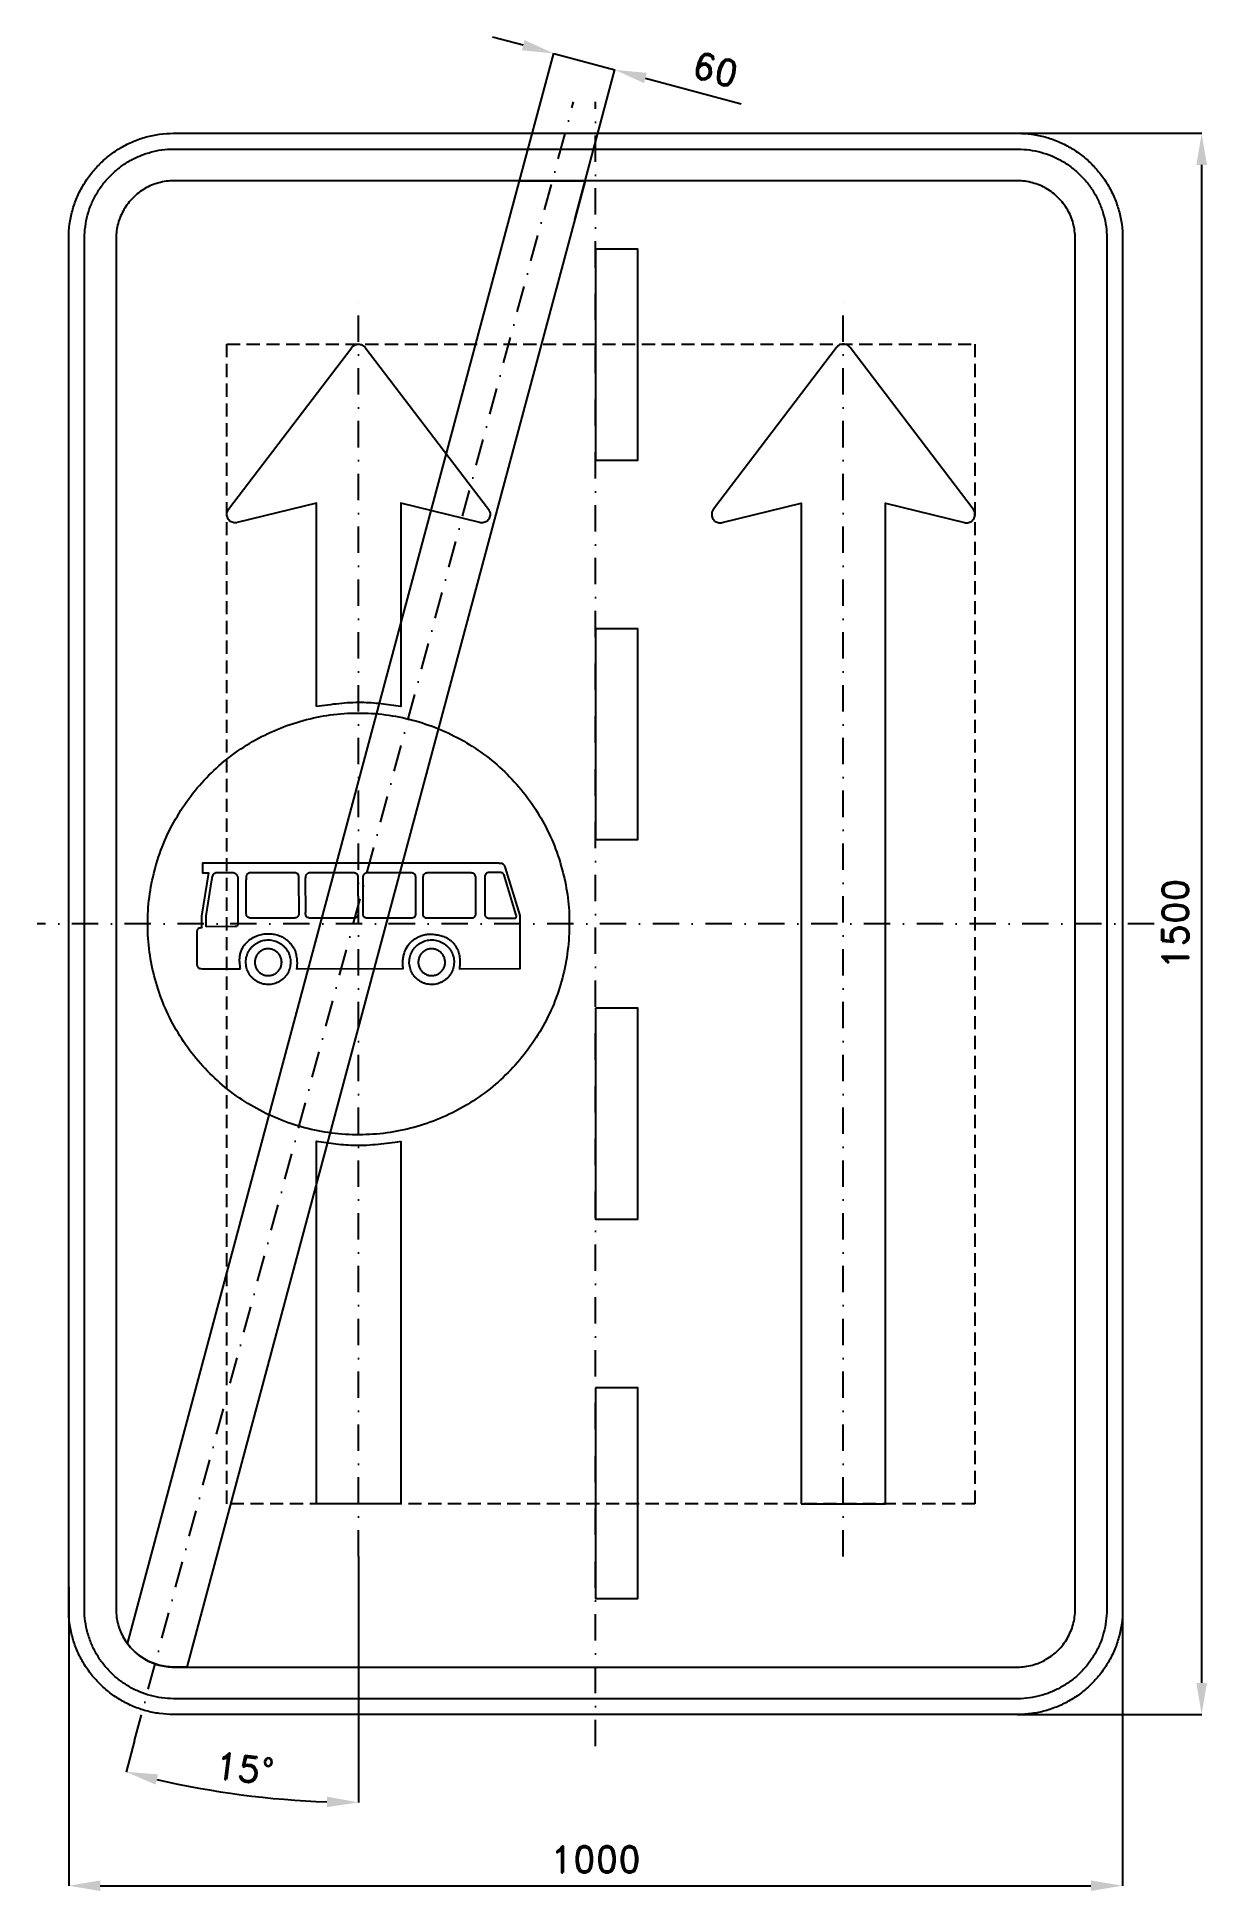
# Model space of a CAD drawing. Header units: millimetres. Extents: x -530 to 580, y -917 to 841.
import ezdxf

# ---------------------------------------------------------------- set-up
doc = ezdxf.new("R2010")
doc.units = ezdxf.units.MM
doc.header["$LTSCALE"] = 5
doc.linetypes.add('ČERCHOVANÁX2', pattern=[2, 1, -0.5, 0, -0.5])
doc.linetypes.add('ČÁRKOVANÁX2', pattern=[1.5, 1, -0.5])
doc.layers.add('Kóty', color=2, linetype='Continuous')
doc.layers.add('Značka', color=7, linetype='Continuous')
doc.styles.get("Standard").update_dxf_attribs({"font": 'romand.shx', "height": 25})
doc.dimstyles.get("Standard").update_dxf_attribs({"dimtxt": 25, "dimasz": 30, "dimexe": 0.18, "dimexo": 0.0625, "dimgap": 12.5, "dimtad": 1, "dimdec": 0, "dimzin": 0, "dimdsep": 46, "dimtxsty": 'Standard', "dimcen": 0.09, "dimadec": 0, "dimazin": 0, "dimtfac": 1, "dimtdec": 0, "dimtofl": 0, "dimtmove": 0, "dimatfit": 3, "dimfxl": 1, "dimtolj": 1, "dimtzin": 0, "dimarcsym": 0})

msp = doc.modelspace()

# ---------------------------------------------------------------- blocks, each defined once
blk = doc.blocks.new('*D0')
at = {"layer": 'Defpoints', "color": 0, "transparency": 16777216}
for p in [(-500, -629.3), (500, -626.3), (500, -912.4)]:
    blk.add_point(p, dxfattribs=at)
at = {"layer": 'Kóty', "color": 0, "lineweight": -2, "transparency": 16777216}
for p, q in [((-500, -629.3), (-500, -912.5)), ((500, -626.4), (500, -912.5)), ((-470, -912.4), (470, -912.4))]:
    blk.add_line(p, q, dxfattribs=at)
at = {"layer": 'Kóty', "color": 0, "transparency": 16777216}
for points in [[(-470, -907.4), (-470, -917.4), (-500, -912.4)], [(470, -907.4), (470, -917.4), (500, -912.4)]]:
    blk.add_solid(points, dxfattribs=at)
at = {"layer": 'Kóty', "color": 0, "transparency": 16777216, "insert": (0, -887.4), "char_height": 25, "attachment_point": 5}
blk.add_mtext('\\A1;1000', dxfattribs=at)
blk = doc.blocks.new('*D2')
at = {"layer": 'Defpoints', "color": 0, "transparency": 16777216}
for p in [(18.2, 810.2), (-77.9, 683.7), (-19.9, 668.1)]:
    blk.add_point(p, dxfattribs=at)
at = {"layer": 'Kóty', "color": 0, "lineweight": -2, "transparency": 16777216}
for p, q in [((-68.8, 833.5), (-97.8, 841.3)), ((-77.9, 683.8), (-39.8, 825.9)), ((-19.9, 668.2), (18.2, 810.4)), ((47.2, 802.4), (138.2, 778))]:
    blk.add_line(p, q, dxfattribs=at)
at = {"layer": 'Kóty', "color": 0, "transparency": 16777216}
for points in [[(-67.5, 838.4), (-70.1, 828.7), (-39.8, 825.8)], [(48.5, 807.3), (45.9, 797.6), (18.2, 810.2)]]:
    blk.add_solid(points, dxfattribs=at)
at = {"layer": 'Kóty', "color": 0, "transparency": 16777216, "insert": (113.7, 810.5), "char_height": 25, "attachment_point": 5, "rotation": 345.0003}
blk.add_mtext('\\A1;60', dxfattribs=at)
blk = doc.blocks.new('*D3')
at = {"layer": 'Defpoints', "color": 0, "transparency": 16777216}
for p in [(356, 750), (400, -750), (575, -750)]:
    blk.add_point(p, dxfattribs=at)
at = {"layer": 'Kóty', "color": 0, "lineweight": -2, "transparency": 16777216}
for p, q in [((356.1, 750), (575.2, 750)), ((575, 720), (575, -720)), ((400.1, -750), (575.2, -750))]:
    blk.add_line(p, q, dxfattribs=at)
at = {"layer": 'Kóty', "color": 0, "transparency": 16777216}
for points in [[(570, 720), (580, 720), (575, 750)], [(570, -720), (580, -720), (575, -750)]]:
    blk.add_solid(points, dxfattribs=at)
at = {"layer": 'Kóty', "color": 0, "transparency": 16777216, "insert": (550, 0), "char_height": 25, "attachment_point": 5, "rotation": 90}
blk.add_mtext('\\A1;1500', dxfattribs=at)
blk = doc.blocks.new('*D4')
at = {"layer": 'Defpoints', "color": 0, "transparency": 16777216}
for p in [(-21, 780), (-225, 600), (-225, -600), (-437.5, -774.5), (-373, -820.5)]:
    blk.add_point(p, dxfattribs=at)
at = {"layer": 'Kóty', "color": 0, "lineweight": -2, "transparency": 16777216}
for p, q in [((-225, -600.1), (-225, -833.6)), ((-437.5, -774.6), (-445.6, -804.6))]:
    blk.add_line(p, q, dxfattribs=at)
blk.add_arc((-225, 18.7), 852.1, 257.0174, 267.9826, dxfattribs=at)
at = {"layer": 'Kóty', "color": 0, "transparency": 16777216}
for points in [[(-417.6, -816.5), (-415.2, -806.8), (-445.5, -804.4)], [(-254.9, -827.9), (-255.1, -837.9), (-225, -833.4)]]:
    blk.add_solid(points, dxfattribs=at)
at = {"layer": 'Kóty', "color": 0, "transparency": 16777216, "insert": (-333, -801.3), "char_height": 25, "attachment_point": 5, "rotation": 352.5}
blk.add_mtext('\\A1;15°', dxfattribs=at)

# ---------------------------------------------------------------- dimensions: what is measured, and where the dimension line sits
at = {"layer": 'Kóty'}
dim = msp.add_aligned_dim(p1=(-77.9, 683.7), p2=(-19.9, 668.1), distance=147.1, dimstyle='Standard', dxfattribs=at)
dim.commit()
dim.dimension.update_dxf_attribs({"geometry": '*D2', "text_midpoint": (113.7, 810.5)})
dim = msp.add_angular_dim_2l(base=(-373, -820.5), line1=((-225, -600), (-225, 600)), line2=((-437.5, -774.5), (-21, 780)), dimstyle='Standard', dxfattribs=at)
dim.commit()
dim.dimension.update_dxf_attribs({"geometry": '*D4', "text_midpoint": (-333, -801.3)})
dim = msp.add_linear_dim(base=(575, -750), p1=(356, 750), p2=(400, -750), angle=90, dimstyle='Standard', dxfattribs=at)
dim.commit()
dim.dimension.update_dxf_attribs({"geometry": '*D3', "text_midpoint": (550, 0)})
dim = msp.add_linear_dim(base=(500, -912.4), p1=(-500, -629.3), p2=(500, -626.3), dimstyle='Standard', dxfattribs=at)
dim.commit()
dim.dimension.update_dxf_attribs({"geometry": '*D0', "text_midpoint": (0, -887.4)})

# ---------------------------------------------------------------- linework, layer by layer
at = {"color": 5}
msp.add_lwpolyline([(-400, -705), (-400.2, -705), (-400.4, -705), (-400.8, -705), (-401.1, -705), (-402.6, -705), (-404, -704.9), (-405.8, -704.7), (-407.5, -704.5), (-409.3, -704.2), (-411, -703.9), (-412.8, -703.5), (-414.5, -703.1), (-416.2, -702.6), (-417.9, -702), (-419.6, -701.4), (-421.3, -700.7), (-422.9, -700), (-424.5, -699.3), (-426.1, -698.4), (-427.6, -697.6), (-429.2, -696.6), (-430.7, -695.7), (-432.1, -694.7), (-433.6, -693.6), (-434.9, -692.5), (-436.3, -691.3), (-437.6, -690.1), (-438.9, -688.9), (-440.1, -687.6), (-441.3, -686.3), (-442.5, -684.9), (-443.6, -683.6), (-443.7, -683.4), (-443.8, -683.3), (-443.9, -683.1), (-444, -683), (-444, -683), (-444.1, -683), (-72.2, 705), (-10, 705), (-387.8, -705), (-400, -705)], dxfattribs=at)
at = {"layer": 'Kóty'}
msp.add_lwpolyline([(-39.8, 825.8), (18.2, 810.2)], dxfattribs=at)
at = {"layer": 'Značka', "color": 6, "linetype": 'ČERCHOVANÁX2', "ltscale": 5}
for points in [[(-437.5, -774.5), (-21, 780)], [(0, -780), (0, 780)], [(-225, -600), (-225, 600)], [(235, -600), (235, 600)], [(530, 0), (-530, 0)]]:
    msp.add_lwpolyline(points, dxfattribs=at)
at = {"layer": 'Značka', "color": 5}
for points in [[(-400, -750), (-400.4, -750), (-400.8, -750, -0.03218), (-413.7, -749.1, -0.035443), (-426.4, -746.5, -0.036267), (-438.7, -742.3, -0.03442), (-450.2, -736.5, -0.033722), (-461, -729.3, -0.034085), (-470.7, -720.7, -0.034209), (-479.3, -711, -0.034229), (-486.5, -700.2, -0.034044), (-492.3, -688.7, -0.033412), (-496.5, -676.4, -0.034127), (-499.1, -663.7, -0.036745), (-500, -650.8), (-500, -650.4), (-500, -650), (-500, 650), (-500, 650.4), (-500, 650.8, -0.03218), (-499.1, 663.7, -0.035441), (-496.5, 676.4, -0.03627), (-492.3, 688.7, -0.034417), (-486.5, 700.2, -0.033719), (-479.3, 711, -0.034078), (-470.7, 720.7, -0.034208), (-461, 729.3, -0.034227), (-450.2, 736.5, -0.034051), (-438.7, 742.3, -0.033416), (-426.4, 746.5, -0.034129), (-413.7, 749.1, -0.036746), (-400.8, 750), (-400.4, 750), (-400, 750), (400, 750), (400.4, 750), (400.8, 750, -0.032179), (413.7, 749.1, -0.035451), (426.4, 746.5, -0.036282), (438.7, 742.3, -0.034425), (450.2, 736.5, -0.033731), (461, 729.3, -0.034081), (470.7, 720.7, -0.034214), (479.3, 711, -0.034229), (486.5, 700.2, -0.034034), (492.3, 688.6, -0.033411), (496.5, 676.4, -0.034122), (499.1, 663.7, -0.036741), (500, 650.8), (500, 650.4), (500, 650), (500, -650), (500, -650.4), (500, -650.8, -0.032179), (499.1, -663.7, -0.035442), (496.5, -676.4, -0.036264), (492.3, -688.7, -0.034415), (486.5, -700.2, -0.033719), (479.3, -711, -0.034086), (470.7, -720.7, -0.034205), (461, -729.3, -0.03423), (450.2, -736.5, -0.034046), (438.7, -742.3, -0.033413), (426.4, -746.5, -0.034127), (413.7, -749.1, -0.036745), (400.8, -750), (400.4, -750), (400, -750), (-400, -750)], [(-400, -735), (-400.3, -735), (-400.7, -735, -0.03218), (-411.6, -734.2, -0.035443), (-422.4, -732, -0.036267), (-432.9, -728.5, -0.03442), (-442.7, -723.5, -0.033721), (-451.9, -717.4, -0.034085), (-460.1, -710.1, -0.034209), (-467.4, -701.9, -0.034229), (-473.5, -692.7, -0.034045), (-478.4, -682.9, -0.033412), (-482, -672.4, -0.034127), (-484.3, -661.6, -0.036745), (-485, -650.7), (-485, -650.3), (-485, -650), (-485, 650), (-485, 650.3), (-485, 650.7, -0.032181), (-484.2, 661.6, -0.035444), (-482, 672.4, -0.036267), (-478.5, 682.9, -0.034419), (-473.5, 692.7, -0.033711), (-467.4, 701.9, -0.034078), (-460.1, 710.1, -0.034195), (-451.9, 717.4, -0.034219), (-442.7, 723.5, -0.034051), (-432.9, 728.4, -0.033409), (-422.4, 732, -0.034121), (-411.6, 734.3, -0.036745), (-400.7, 735), (-400.3, 735), (-400, 735), (400, 735), (400.3, 735), (400.7, 735, -0.032174), (411.6, 734.2, -0.03544), (422.4, 732, -0.036261), (432.9, 728.5, -0.03443), (442.7, 723.5, -0.033731), (451.9, 717.4, -0.03408), (460.1, 710.1, -0.034212), (467.4, 701.9, -0.03423), (473.5, 692.7, -0.034037), (478.4, 682.9, -0.033418), (482, 672.4, -0.034127), (484.3, 661.6, -0.036751), (485, 650.7), (485, 650.3), (485, 650), (485, -650), (485, -650.3), (485, -650.7, -0.032185), (484.2, -661.6, -0.03545), (482, -672.4, -0.036271), (478.5, -682.9, -0.034419), (473.5, -692.7, -0.033715), (467.4, -701.9, -0.034083), (460.1, -710.1, -0.034209), (451.9, -717.4, -0.034231), (442.7, -723.5, -0.034042), (432.9, -728.4, -0.033411), (422.4, -732, -0.034127), (411.6, -734.3, -0.036745), (400.7, -735), (400.3, -735), (400, -735), (-400, -735)], [(-400, -705), (400, -705), (400.2, -705), (400.4, -705, 0.03218), (407.5, -704.5, 0.035442), (414.5, -703.1, 0.036265), (421.3, -700.8, 0.034422), (427.6, -697.6, 0.033717), (433.6, -693.6, 0.034088), (438.9, -688.9, 0.034212), (443.6, -683.6, 0.034229), (447.6, -677.6, 0.034042), (450.7, -671.3, 0.033412), (453.1, -664.5, 0.034125), (454.5, -657.5, 0.036743), (455, -650.4), (455, -650.2), (455, -650), (455, 650), (455, 650.2), (455, 650.4, 0.032187), (454.5, 657.5, 0.035442), (453.1, 664.5, 0.036278), (450.8, 671.3, 0.034421), (447.6, 677.6, 0.033718), (443.6, 683.5, 0.034078), (438.9, 688.9, 0.034199), (433.6, 693.6, 0.034236), (427.6, 697.6, 0.03403), (421.3, 700.8, 0.033395), (414.5, 703, 0.034109), (407.5, 704.5, 0.036744), (400.4, 705), (400.2, 705), (400, 705), (-400, 705), (-400.2, 705), (-400.4, 705, 0.032171), (-407.5, 704.5, 0.035429), (-414.5, 703, 0.036266), (-421.3, 700.8, 0.034431), (-427.6, 697.6, 0.033735), (-433.6, 693.6, 0.034079), (-438.9, 688.9, 0.034224), (-443.6, 683.5, 0.034235), (-447.6, 677.6, 0.03404), (-450.7, 671.3, 0.033409), (-453.1, 664.5, 0.034125), (-454.5, 657.5, 0.036745), (-455, 650.4), (-455, 650.2), (-455, 650), (-455, -650), (-455, -650.2), (-455, -650.4, 0.03218), (-454.5, -657.5, 0.035443), (-453.1, -664.5, 0.036267), (-450.8, -671.3, 0.034421), (-447.6, -677.6, 0.033721), (-443.6, -683.6, 0.034084), (-438.9, -688.9, 0.034208), (-433.6, -693.6, 0.03423), (-427.6, -697.6, 0.034044), (-421.3, -700.7, 0.033412), (-414.5, -703.1, 0.034127), (-407.5, -704.5, 0.036745), (-400.4, -705), (-400.2, -705), (-400, -705)], [(-265, 206.2), (-265, 375.2), (-265, 399.2), (-340, 380.7), (-340.4, 380.6, -0.010084), (-340.7, 380.5, -0.052503), (-342.3, 380.4, -0.052645), (-343.9, 380.7, -0.065503), (-345.7, 381.4, -0.065455), (-347.3, 382.5, -0.065319), (-348.6, 384, -0.065187), (-349.4, 385.8, -0.064843), (-349.9, 387.7, -0.063651), (-349.8, 389.7, -0.052693), (-349.4, 391.2, -0.057453), (-348.7, 392.6, -0.01147), (-348.5, 393, -0.003824), (-348.3, 393.3), (-231.4, 546.8, -0.003131), (-231.1, 547.1, -0.009393), (-230.9, 547.4, -0.049065), (-229.8, 548.4, -0.049118), (-228.6, 549.2, -0.061113), (-226.8, 549.8, -0.061349), (-225, 550, -0.06102), (-223.2, 549.8, -0.059475), (-221.4, 549.2, -0.049145), (-220.2, 548.4, -0.053708), (-219.1, 547.4, -0.010699), (-218.9, 547.1), (-218.6, 546.8), (-101.7, 393.3), (-101.5, 393, -0.010084), (-101.3, 392.6, -0.052503), (-100.6, 391.2, -0.052645), (-100.2, 389.7, -0.065503), (-100.1, 387.7, -0.065455), (-100.6, 385.8, -0.065319), (-101.4, 384, -0.065187), (-102.7, 382.5, -0.064843), (-104.3, 381.4, -0.063651), (-106.1, 380.7, -0.052693), (-107.7, 380.4, -0.057453), (-109.3, 380.5, -0.01147), (-109.6, 380.6), (-110, 380.7), (-185, 399.2), (-185, 375.2), (-185, 206.1, 0.008266), (-203.6, 208.7, 0.025118), (-222.3, 210, 0.028804), (-243.6, 208.9, 0.009461), (-265, 206.2)], [(195, -550), (275, -550), (275, 375.2), (275, 399.2), (350, 380.7), (350.4, 380.6, 0.010084), (350.7, 380.5, 0.052503), (352.3, 380.4, 0.052645), (353.9, 380.7, 0.065503), (355.7, 381.4, 0.065455), (357.3, 382.5, 0.065319), (358.6, 384, 0.065187), (359.4, 385.8, 0.064843), (359.9, 387.7, 0.063651), (359.8, 389.7, 0.052693), (359.4, 391.2, 0.057453), (358.7, 392.6, 0.01147), (358.5, 393), (358.3, 393.3), (241.4, 546.8), (241.1, 547.1, 0.009393), (240.9, 547.4, 0.049065), (239.8, 548.4, 0.049118), (238.6, 549.2, 0.061113), (236.8, 549.8, 0.061349), (235, 550, 0.06102), (233.2, 549.8, 0.059475), (231.4, 549.2, 0.049145), (230.2, 548.4, 0.053708), (229.1, 547.4, 0.010699), (228.9, 547.1, 0.003567), (228.6, 546.8), (111.7, 393.3, 0.003362), (111.5, 393, 0.010084), (111.3, 392.6, 0.052503), (110.6, 391.2, 0.052645), (110.2, 389.7, 0.065503), (110.1, 387.7, 0.065455), (110.6, 385.8, 0.065319), (111.4, 384, 0.065187), (112.7, 382.5, 0.064843), (114.3, 381.4, 0.063651), (116.1, 380.7, 0.052693), (117.7, 380.4, 0.057453), (119.3, 380.5, 0.01147), (119.6, 380.6), (120, 380.7), (195, 399.2), (195, 375.2), (195, -550)], [(-25, 0), (-25, -1.3), (-25, -2.6, -0.032167), (-27, -28.7, -0.035723), (-32.5, -54.3, -0.036666), (-41.1, -79, -0.034754), (-53.1, -102.3, -0.034039), (-67.9, -123.9, -0.034453), (-85.4, -143.3, -0.034561), (-105.3, -160.3, -0.034427), (-127.3, -174.5, -0.034389), (-150.9, -185.8, -0.034418), (-175.8, -193.8, -0.034423), (-201.5, -198.7, -0.034417), (-227.6, -200, -0.034416), (-253.7, -198, -0.034417), (-279.3, -192.5, -0.034417), (-304, -183.8, -0.034417), (-327.3, -171.9, -0.034417), (-348.9, -157.1, -0.034417), (-368.3, -139.6, -0.034417), (-385.3, -119.7, -0.034417), (-399.5, -97.7, -0.034417), (-410.8, -74.1, -0.034417), (-418.8, -49.2, -0.034417), (-423.7, -23.5, -0.034417), (-425, 2.6, -0.034417), (-423, 28.7, -0.034417), (-417.5, 54.3, -0.034417), (-408.8, 79, -0.034417), (-396.9, 102.3, -0.034417), (-382.1, 123.9, -0.034417), (-364.6, 143.3, -0.034417), (-344.7, 160.3, -0.034417), (-322.7, 174.5, -0.034417), (-299.1, 185.8, -0.034417), (-274.2, 193.8, -0.034417), (-248.5, 198.7, -0.034416), (-222.4, 200, -0.034417), (-196.3, 198, -0.034418), (-170.7, 192.5, -0.034416), (-146, 183.8, -0.034417), (-122.7, 171.9, -0.034418), (-101.1, 157.1, -0.034406), (-81.7, 139.6, -0.034414), (-64.7, 119.7, -0.034487), (-50.5, 97.7, -0.034419), (-39.2, 74.1, -0.034076), (-31.2, 49.2, -0.032791), (-26.4, 24.8, -0.034265), (-25, 0)], [(-337.1, -42.6, -0.003728), (-337.4, -39.9, -0.01117), (-337.7, -37.3, -0.026528), (-337.8, -33.4, -0.037791), (-337.4, -29.6, -0.043313), (-336.4, -26, -0.046788), (-334.8, -22.5, -0.03693), (-333.1, -20, -0.030055), (-331.1, -17.7, -0.05514), (-326.3, -13.7, -0.061671), (-320.8, -11, -0.050046), (-315.9, -9.7, -0.042258), (-310.9, -9.3, -0.040207), (-306.1, -9.6, -0.046467), (-301.3, -10.8, -0.053494), (-296.4, -13, -0.051653), (-292.1, -16.2, -0.04283), (-289, -19.3, -0.046515), (-286.6, -22.9, -0.035287), (-285.2, -25.8, -0.033242), (-284.3, -28.9, -0.044761), (-283.5, -34, -0.032247), (-283.4, -39.1, -0.007075), (-283.5, -40.9, -0.002368), (-283.7, -42.7), (-182.5, -42.4, -0.004445), (-182.8, -40.3, -0.013419), (-182.9, -38.3, -0.033404), (-182.8, -34.3, -0.030958), (-182.2, -30.3, -0.062154), (-179.8, -23.4, -0.090141), (-175.6, -17.5, -0.034522), (-173.7, -15.7, -0.024272), (-171.5, -14.2, -0.030558), (-168.3, -12.4, -0.039226), (-164.9, -11, -0.047719), (-160.5, -10, -0.038568), (-156.1, -9.8, -0.023992), (-152.9, -10, -0.020968), (-149.7, -10.5, -0.034527), (-145.2, -11.7, -0.049464), (-140.9, -13.5, -0.063879), (-136.5, -16.7, -0.061349), (-133, -20.9, -0.056353), (-130.6, -25.5, -0.054204), (-129.3, -30.4, -0.022387), (-129, -32.7, -0.017125), (-128.9, -35.1, -0.016973), (-128.9, -38, -0.014844), (-129.1, -40.9, -0.00273), (-129.2, -41.7), (-129.3, -42.5), (-71.7, -42.2), (-71.7, 7.9), (-85.9, 54.1, 0.019599), (-86.2, 55, 0.062092), (-86.7, 55.8, 0.083674), (-87.5, 56.5, 0.06153), (-88.4, 57, 0.055241), (-89.7, 57.3, 0.024543), (-91, 57.4, 0.006464), (-92.3, 57.5, 0.002162), (-93.5, 57.5), (-373, 57.5), (-373, 48.3), (-367.3, 48.3), (-373.9, 7.3), (-374, -3.8), (-374.4, -3.8, 0.00818), (-374.8, -3.8, 0.009602), (-375.2, -3.9, 0.006619), (-375.7, -3.9, 0.020292), (-376.2, -4, 0.04892), (-376.7, -4.2, 0.087203), (-377.3, -4.6, 0.078278), (-377.8, -5.2, 0.055814), (-378.1, -5.8, 0.043219), (-378.2, -6.4, 0.019712), (-378.3, -6.8, 0.006566), (-378.3, -7.3), (-378.3, -38.1, 0.009432), (-378.3, -38.7, 0.028289), (-378.2, -39.4, 0.048898), (-378, -40.1, 0.060652), (-377.6, -40.7, 0.069383), (-377, -41.4, 0.052857), (-376.3, -41.9, 0.080136), (-374.5, -42.4, 0.035822), (-372.5, -42.6, 0.005189), (-371.7, -42.6), (-370.9, -42.6), (-337.1, -42.6)], [(-369.4, -2.7), (-369.4, 7.6), (-364.1, 41.8, -0.008173), (-363.9, 43.3, -0.023755), (-363.5, 44.8, -0.051595), (-362.9, 46.4, -0.099547), (-361.9, 47.7, -0.07688), (-360.9, 48.4, -0.057492), (-359.8, 48.8, -0.044459), (-358.4, 48.9, -0.014882), (-357.1, 48.9), (-346.3, 48.9, -0.014749), (-345, 48.9, -0.04537), (-343.7, 48.7, -0.047561), (-342.7, 48.3, -0.044417), (-341.8, 47.8, -0.046798), (-341, 47.1, -0.053483), (-340.3, 46.2, -0.051848), (-339.9, 45.3, -0.047983), (-339.6, 44.3, -0.04191), (-339.4, 43.1, -0.013799), (-339.5, 41.9), (-339.5, 2.4), (-339.5, 1.9, -0.006381), (-339.5, 1.3, -0.00834), (-339.5, 0.8, -0.007018), (-339.5, 0.2, -0.040025), (-339.6, -0.8, -0.108918), (-340, -1.7, -0.092082), (-340.6, -2.2, -0.084455), (-341.2, -2.5, -0.040256), (-341.6, -2.6, -0.013477), (-342.1, -2.6), (-369.4, -2.7)], [(-331.5, 41.5), (-331.4, 42.5, 0.005967), (-331.4, 43.4, -0.007084), (-331.3, 44.5, -0.040803), (-331.2, 45.6, -0.052146), (-330.9, 46.5, -0.063818), (-330.4, 47.3, -0.064646), (-329.8, 48, -0.063069), (-329, 48.5, -0.03213), (-328.6, 48.6, -0.027094), (-328.1, 48.8, -0.035228), (-327.2, 48.9, -0.011588), (-326.3, 48.9), (-288.2, 48.9), (-287.3, 48.9, -0.004441), (-286.5, 48.9, -0.027729), (-285.3, 48.8, -0.070018), (-284.2, 48.5, -0.078327), (-283.3, 48, -0.077395), (-282.5, 47.1, -0.102039), (-281.9, 45.6, -0.045484), (-281.8, 43.8), (-281.8, 43.4), (-281.8, 43), (-281.7, 9.7, -0.029212), (-281.9, 8.3, -0.097021), (-282.5, 7, -0.074866), (-283.1, 6.3, -0.069226), (-283.9, 5.9, -0.041528), (-284.6, 5.7, -0.013847), (-285.3, 5.6), (-324.8, 5.6), (-325.7, 5.6, -0.004235), (-326.5, 5.6, -0.021699), (-327.7, 5.6, -0.048737), (-328.9, 5.8, -0.06222), (-329.9, 6.3, -0.097026), (-330.7, 6.9, -0.092207), (-331.2, 7.8, -0.049999), (-331.4, 8.8, -0.032344), (-331.5, 10, -0.011131), (-331.5, 11.2), (-331.5, 41.5)], [(-275.2, 42.5, -0.012511), (-275.1, 44, -0.037241), (-274.9, 45.5, -0.041476), (-274.6, 46.4, -0.068472), (-274.1, 47.2, -0.066706), (-273.5, 47.9, -0.045653), (-272.7, 48.3, -0.028048), (-272.2, 48.6, -0.038071), (-271.7, 48.7, -0.04943), (-270.8, 48.8, -0.015901), (-270, 48.8), (-231.8, 48.8), (-231, 48.8, -0.003195), (-230.1, 48.8, -0.027876), (-229, 48.7, -0.076867), (-227.9, 48.4, -0.084034), (-227, 47.8, -0.071196), (-226.3, 47, -0.089994), (-225.6, 45.4, -0.051298), (-225.5, 43.7, -0.006647), (-225.5, 43.3), (-225.5, 42.9), (-225.4, 9.6, -0.029966), (-225.6, 8.2, -0.100496), (-226.2, 6.9, -0.077271), (-226.8, 6.2, -0.069259), (-227.6, 5.8, -0.041109), (-228.3, 5.6, -0.013748), (-229, 5.5), (-268.5, 5.5), (-269.3, 5.5, -0.004339), (-270.2, 5.5, -0.021736), (-271.4, 5.5, -0.048406), (-272.6, 5.8, -0.061969), (-273.6, 6.2, -0.097248), (-274.4, 6.8, -0.092574), (-274.8, 7.7, -0.050066), (-275.1, 8.7, -0.032278), (-275.2, 9.9, -0.011114), (-275.1, 11.1), (-275.2, 42.5)], [(-220.6, 41.4), (-220.6, 42.3, 0.005589), (-220.5, 43.3, -0.007071), (-220.5, 44.4, -0.03921), (-220.4, 45.5, -0.052035), (-220.1, 46.4, -0.070154), (-219.6, 47.2, -0.065824), (-219, 47.8, -0.045676), (-218.2, 48.3, -0.028018), (-217.7, 48.6, -0.038068), (-217.2, 48.7, -0.04964), (-216.3, 48.8, -0.015977), (-215.5, 48.8), (-177.3, 48.8), (-176.5, 48.8, -0.003259), (-175.6, 48.8, -0.027894), (-174.5, 48.7, -0.076666), (-173.3, 48.4, -0.083967), (-172.4, 47.8, -0.071356), (-171.7, 47, -0.090178), (-171.1, 45.4, -0.051145), (-171, 43.7, -0.006598), (-170.9, 43.3), (-171, 42.9), (-170.8, 9.6, -0.029222), (-171.1, 8.1, -0.097045), (-171.6, 6.9, -0.074957), (-172.3, 6.2, -0.069417), (-173.1, 5.8, -0.041589), (-173.8, 5.6, -0.013866), (-174.5, 5.5), (-213.9, 5.5), (-214.8, 5.4, -0.004265), (-215.7, 5.5, -0.021689), (-216.9, 5.5, -0.048564), (-218.1, 5.7, -0.062072), (-219.1, 6.1, -0.097159), (-219.8, 6.8, -0.092442), (-220.3, 7.7, -0.049999), (-220.6, 8.7, -0.03226), (-220.6, 9.9, -0.011107), (-220.6, 11.1), (-220.6, 41.4)], [(-163.8, 41.3), (-163.8, 42.2, 0.005706), (-163.7, 43.1, -0.007045), (-163.7, 44.2, -0.039528), (-163.5, 45.4, -0.052268), (-163.3, 46.3, -0.070091), (-162.8, 47.1, -0.065625), (-162.1, 47.7, -0.045339), (-161.4, 48.2, -0.027911), (-160.9, 48.4, -0.038303), (-160.3, 48.6, -0.050087), (-159.5, 48.7, -0.016111), (-158.6, 48.7), (-120.5, 48.7), (-119.6, 48.7, -0.003305), (-118.8, 48.7, -0.028027), (-117.6, 48.6, -0.076991), (-116.5, 48.3, -0.084118), (-115.6, 47.7, -0.071067), (-114.9, 46.8, -0.089775), (-114.3, 45.3, -0.051391), (-114.1, 43.6, -0.006686), (-114.1, 43.2), (-114.1, 42.7), (-114, 9.4, -0.029206), (-114.3, 8, -0.096996), (-114.8, 6.7, -0.074884), (-115.5, 6.1, -0.069237), (-116.3, 5.6, -0.041456), (-117, 5.4, -0.013824), (-117.6, 5.3), (-157.1, 5.3), (-158, 5.3, -0.004374), (-158.9, 5.3, -0.021744), (-160.1, 5.4, -0.048289), (-161.3, 5.6, -0.061969), (-162.2, 6, -0.097542), (-163, 6.7, -0.092713), (-163.5, 7.5, -0.049846), (-163.7, 8.5, -0.031939), (-163.8, 9.8, -0.011003), (-163.8, 11), (-163.8, 41.3)], [(-105.2, 17.7), (-105.2, 9, 0.007998), (-105.1, 8.6, 0.023944), (-105, 8.2, 0.082423), (-104.5, 7.1, 0.086534), (-103.7, 6.2, 0.06741), (-102.9, 5.8, 0.049943), (-102, 5.5, 0.042326), (-100.8, 5.3, 0.014006), (-99.5, 5.3), (-77.2, 5.3, 0.032107), (-76.5, 5.4, 0.112536), (-75.9, 5.6, 0.073746), (-75.6, 5.9, 0.053383), (-75.4, 6.3, 0.066968), (-75.2, 6.8, 0.0519), (-75.2, 7.5, 0.02409), (-75.2, 7.9, 0.008026), (-75.3, 8.3), (-86.8, 46.2, 0.008997), (-87, 46.6, 0.027192), (-87.1, 47, 0.056225), (-87.5, 47.5, 0.054886), (-88, 48, 0.049429), (-88.5, 48.3, 0.051578), (-89.1, 48.5, 0.033619), (-89.5, 48.6, 0.011082), (-90, 48.7), (-100.5, 48.7, 0.015887), (-101.5, 48.7, 0.047897), (-102.4, 48.6, 0.077087), (-103.5, 48.2, 0.094945), (-104.3, 47.4, 0.079406), (-104.8, 46.6, 0.059501), (-105.1, 45.7, 0.028167), (-105.1, 45, 0.009478), (-105.2, 44.4), (-105.2, 17.7)], [(-289.5, -36.3), (-289.5, -36.5), (-289.5, -36.6, -0.031622), (-289.7, -39.4, -0.035938), (-290.3, -42.1, -0.037068), (-291.2, -44.7, -0.034705), (-292.4, -47.2, -0.033871), (-294, -49.4, -0.034453), (-295.9, -51.5, -0.034635), (-298, -53.3, -0.034416), (-300.3, -54.8, -0.034354), (-302.8, -56, -0.034373), (-305.4, -56.9, -0.034319), (-308.2, -57.4, -0.034197), (-310.9, -57.5, -0.034285), (-313.7, -57.3, -0.03454), (-316.4, -56.7, -0.034491), (-319, -55.8, -0.034242), (-321.5, -54.5, -0.034236), (-323.8, -53, -0.034434), (-325.9, -51.1, -0.034448), (-327.7, -49, -0.034363), (-329.2, -46.7, -0.034423), (-330.4, -44.2, -0.034709), (-331.2, -41.6, -0.034676), (-331.7, -38.8, -0.034312), (-331.9, -36.1, -0.034291), (-331.7, -33.3, -0.034598), (-331.1, -30.6, -0.03465), (-330.2, -28, -0.034455), (-328.9, -25.5, -0.034425), (-327.3, -23.2, -0.034461), (-325.5, -21.2, -0.034417), (-323.4, -19.4, -0.034293), (-321, -17.9, -0.034261), (-318.5, -16.7, -0.034313), (-315.9, -15.8, -0.034409), (-313.2, -15.3, -0.034431), (-310.4, -15.2, -0.034351), (-307.6, -15.4, -0.034269), (-304.9, -16, -0.034275), (-302.3, -16.9, -0.034313), (-299.8, -18.2, -0.034397), (-297.5, -19.7, -0.034578), (-295.5, -21.6, -0.034542), (-293.7, -23.7, -0.034449), (-292.2, -26, -0.034316), (-291, -28.5, -0.034), (-290.1, -31.1, -0.03296), (-289.6, -33.7, -0.034915), (-289.5, -36.3)], [(-134.4, -36.3), (-134.4, -36.5), (-134.4, -36.6, -0.030919), (-134.6, -39.4, -0.03582), (-135.2, -42.1, -0.037182), (-136.1, -44.7, -0.034755), (-137.3, -47.2, -0.033908), (-138.9, -49.4, -0.034493), (-140.8, -51.5, -0.034646), (-142.9, -53.3, -0.034348), (-145.2, -54.8, -0.03427), (-147.7, -56, -0.034391), (-150.4, -56.9, -0.03439), (-153.1, -57.4, -0.034227), (-155.9, -57.5, -0.034257), (-158.6, -57.3, -0.034449), (-161.3, -56.7, -0.034462), (-164, -55.8, -0.034362), (-166.4, -54.5, -0.034335), (-168.7, -53, -0.034412), (-170.8, -51.1, -0.034403), (-172.6, -49, -0.034375), (-174.1, -46.7, -0.034395), (-175.3, -44.2, -0.034512), (-176.1, -41.6, -0.034581), (-176.7, -38.8, -0.034615), (-176.8, -36.1, -0.03456), (-176.6, -33.3, -0.034388), (-176, -30.6, -0.034354), (-175.1, -28, -0.034466), (-173.8, -25.5, -0.034536), (-172.2, -23.2, -0.034497), (-170.4, -21.2, -0.034447), (-168.3, -19.4, -0.034354), (-165.9, -17.9, -0.034319), (-163.4, -16.7, -0.034275), (-160.8, -15.8, -0.0343), (-158.1, -15.3, -0.034386), (-155.3, -15.2, -0.034397), (-152.5, -15.4, -0.03434), (-149.8, -16, -0.034303), (-147.2, -16.9, -0.034313), (-144.7, -18.2, -0.034353), (-142.4, -19.7, -0.034415), (-140.4, -21.6, -0.034472), (-138.6, -23.7, -0.034695), (-137.1, -26, -0.034455), (-135.9, -28.5, -0.033601), (-135, -31.1, -0.032879), (-134.5, -33.7, -0.035974), (-134.4, -36.3)], [(-297.9, -36.3), (-297.9, -36.3), (-297.9, -36.2, 0.031049), (-298.1, -34.5, 0.036054), (-298.4, -32.9, 0.037415), (-298.9, -31.3, 0.034921), (-299.7, -29.8, 0.03396), (-300.7, -28.5, 0.034284), (-301.8, -27.2, 0.034382), (-303, -26.2, 0.034377), (-304.4, -25.3, 0.034439), (-305.9, -24.5, 0.034457), (-307.5, -24, 0.034366), (-309.2, -23.7, 0.034115), (-310.8, -23.6, 0.034213), (-312.5, -23.8, 0.034724), (-314.1, -24.1, 0.034608), (-315.7, -24.7, 0.033949), (-317.2, -25.4, 0.033981), (-318.6, -26.4, 0.034579), (-319.8, -27.5, 0.034727), (-320.9, -28.7, 0.034618), (-321.8, -30.1, 0.03443), (-322.5, -31.6, 0.03416), (-323, -33.2, 0.034282), (-323.3, -34.8, 0.034792), (-323.4, -36.5, 0.034835), (-323.3, -38.2, 0.034485), (-322.9, -39.8, 0.034335), (-322.4, -41.4, 0.034226), (-321.6, -42.8, 0.034306), (-320.7, -44.2, 0.034719), (-319.6, -45.4, 0.034736), (-318.3, -46.5, 0.034123), (-316.9, -47.4, 0.033995), (-315.4, -48.2, 0.034448), (-313.8, -48.7, 0.034591), (-312.2, -49, 0.034374), (-310.5, -49.1, 0.034266), (-308.8, -48.9, 0.034209), (-307.2, -48.6, 0.034273), (-305.6, -48, 0.034485), (-304.2, -47.3, 0.034484), (-302.8, -46.3, 0.034388), (-301.5, -45.2, 0.034301), (-300.5, -44, 0.034265), (-299.6, -42.6, 0.03437), (-298.8, -41.1, 0.034472), (-298.3, -39.5, 0.033292), (-298, -37.9, 0.034734), (-297.9, -36.3)], [(-142.8, -36.3), (-142.8, -36.3), (-142.8, -36.2, 0.032793), (-143, -34.5, 0.035924), (-143.3, -32.9, 0.036649), (-143.9, -31.3, 0.034645), (-144.6, -29.8, 0.033983), (-145.6, -28.5, 0.034602), (-146.7, -27.2, 0.034715), (-148, -26.2, 0.034261), (-149.4, -25.3, 0.034182), (-150.9, -24.5, 0.034437), (-152.4, -24, 0.034432), (-154.1, -23.7, 0.034187), (-155.7, -23.6, 0.034214), (-157.4, -23.8, 0.034505), (-159, -24.1, 0.034525), (-160.6, -24.7, 0.034269), (-162.1, -25.4, 0.034219), (-163.5, -26.4, 0.034428), (-164.7, -27.5, 0.034501), (-165.8, -28.7, 0.034506), (-166.7, -30.1, 0.034457), (-167.4, -31.6, 0.034395), (-167.9, -33.2, 0.034453), (-168.2, -34.8, 0.034626), (-168.3, -36.5, 0.034598), (-168.2, -38.2, 0.034414), (-167.8, -39.8, 0.034409), (-167.3, -41.4, 0.034484), (-166.5, -42.8, 0.034478), (-165.6, -44.2, 0.03444), (-164.5, -45.4, 0.034421), (-163.2, -46.5, 0.034313), (-161.8, -47.4, 0.034323), (-160.3, -48.2, 0.034409), (-158.7, -48.7, 0.03442), (-157.1, -49, 0.034315), (-155.4, -49.1, 0.034302), (-153.7, -48.9, 0.0344), (-152.1, -48.6, 0.034332), (-150.5, -48, 0.034174), (-149.1, -47.3, 0.034267), (-147.7, -46.3, 0.034572), (-146.5, -45.2, 0.034554), (-145.4, -44, 0.03437), (-144.5, -42.6, 0.034376), (-143.7, -41.1, 0.03443), (-143.2, -39.5, 0.032919), (-142.9, -37.9, 0.033643), (-142.8, -36.3)], [(-185, -206.2), (-185, -550), (-265, -550), (-265, -206.1, 0.008266), (-246.4, -208.7, 0.025117), (-227.7, -210, 0.028803), (-206.4, -208.9, 0.009461), (-185, -206.2)]]:
    msp.add_lwpolyline(points, format="xyb", dxfattribs=at)
for points in [[(0, 640), (0, 440), (40, 440), (40, 640), (0, 640)], [(0, 280), (0, 80), (40, 80), (40, 280), (0, 280)], [(0, -80), (0, -280), (40, -280), (40, -80), (0, -80)], [(0, -440), (0, -640), (40, -640), (40, -440), (0, -440)]]:
    msp.add_lwpolyline(points, dxfattribs=at)
at = {"layer": 'Značka', "color": 6, "linetype": 'ČÁRKOVANÁX2', "ltscale": 2.5}
msp.add_lwpolyline([(-349.9, -550), (-349.9, 550), (359.9, 550), (359.9, -550), (-349.9, -550)], dxfattribs=at)

msp.set_redraw_order([(e.dxf.handle, doc.entitydb.next_handle()) for e in msp.query("TEXT MTEXT ATTDEF DIMENSION ARC_DIMENSION")])  # texts and dimensions are drawn at this point

doc.saveas('drawing.dxf')
